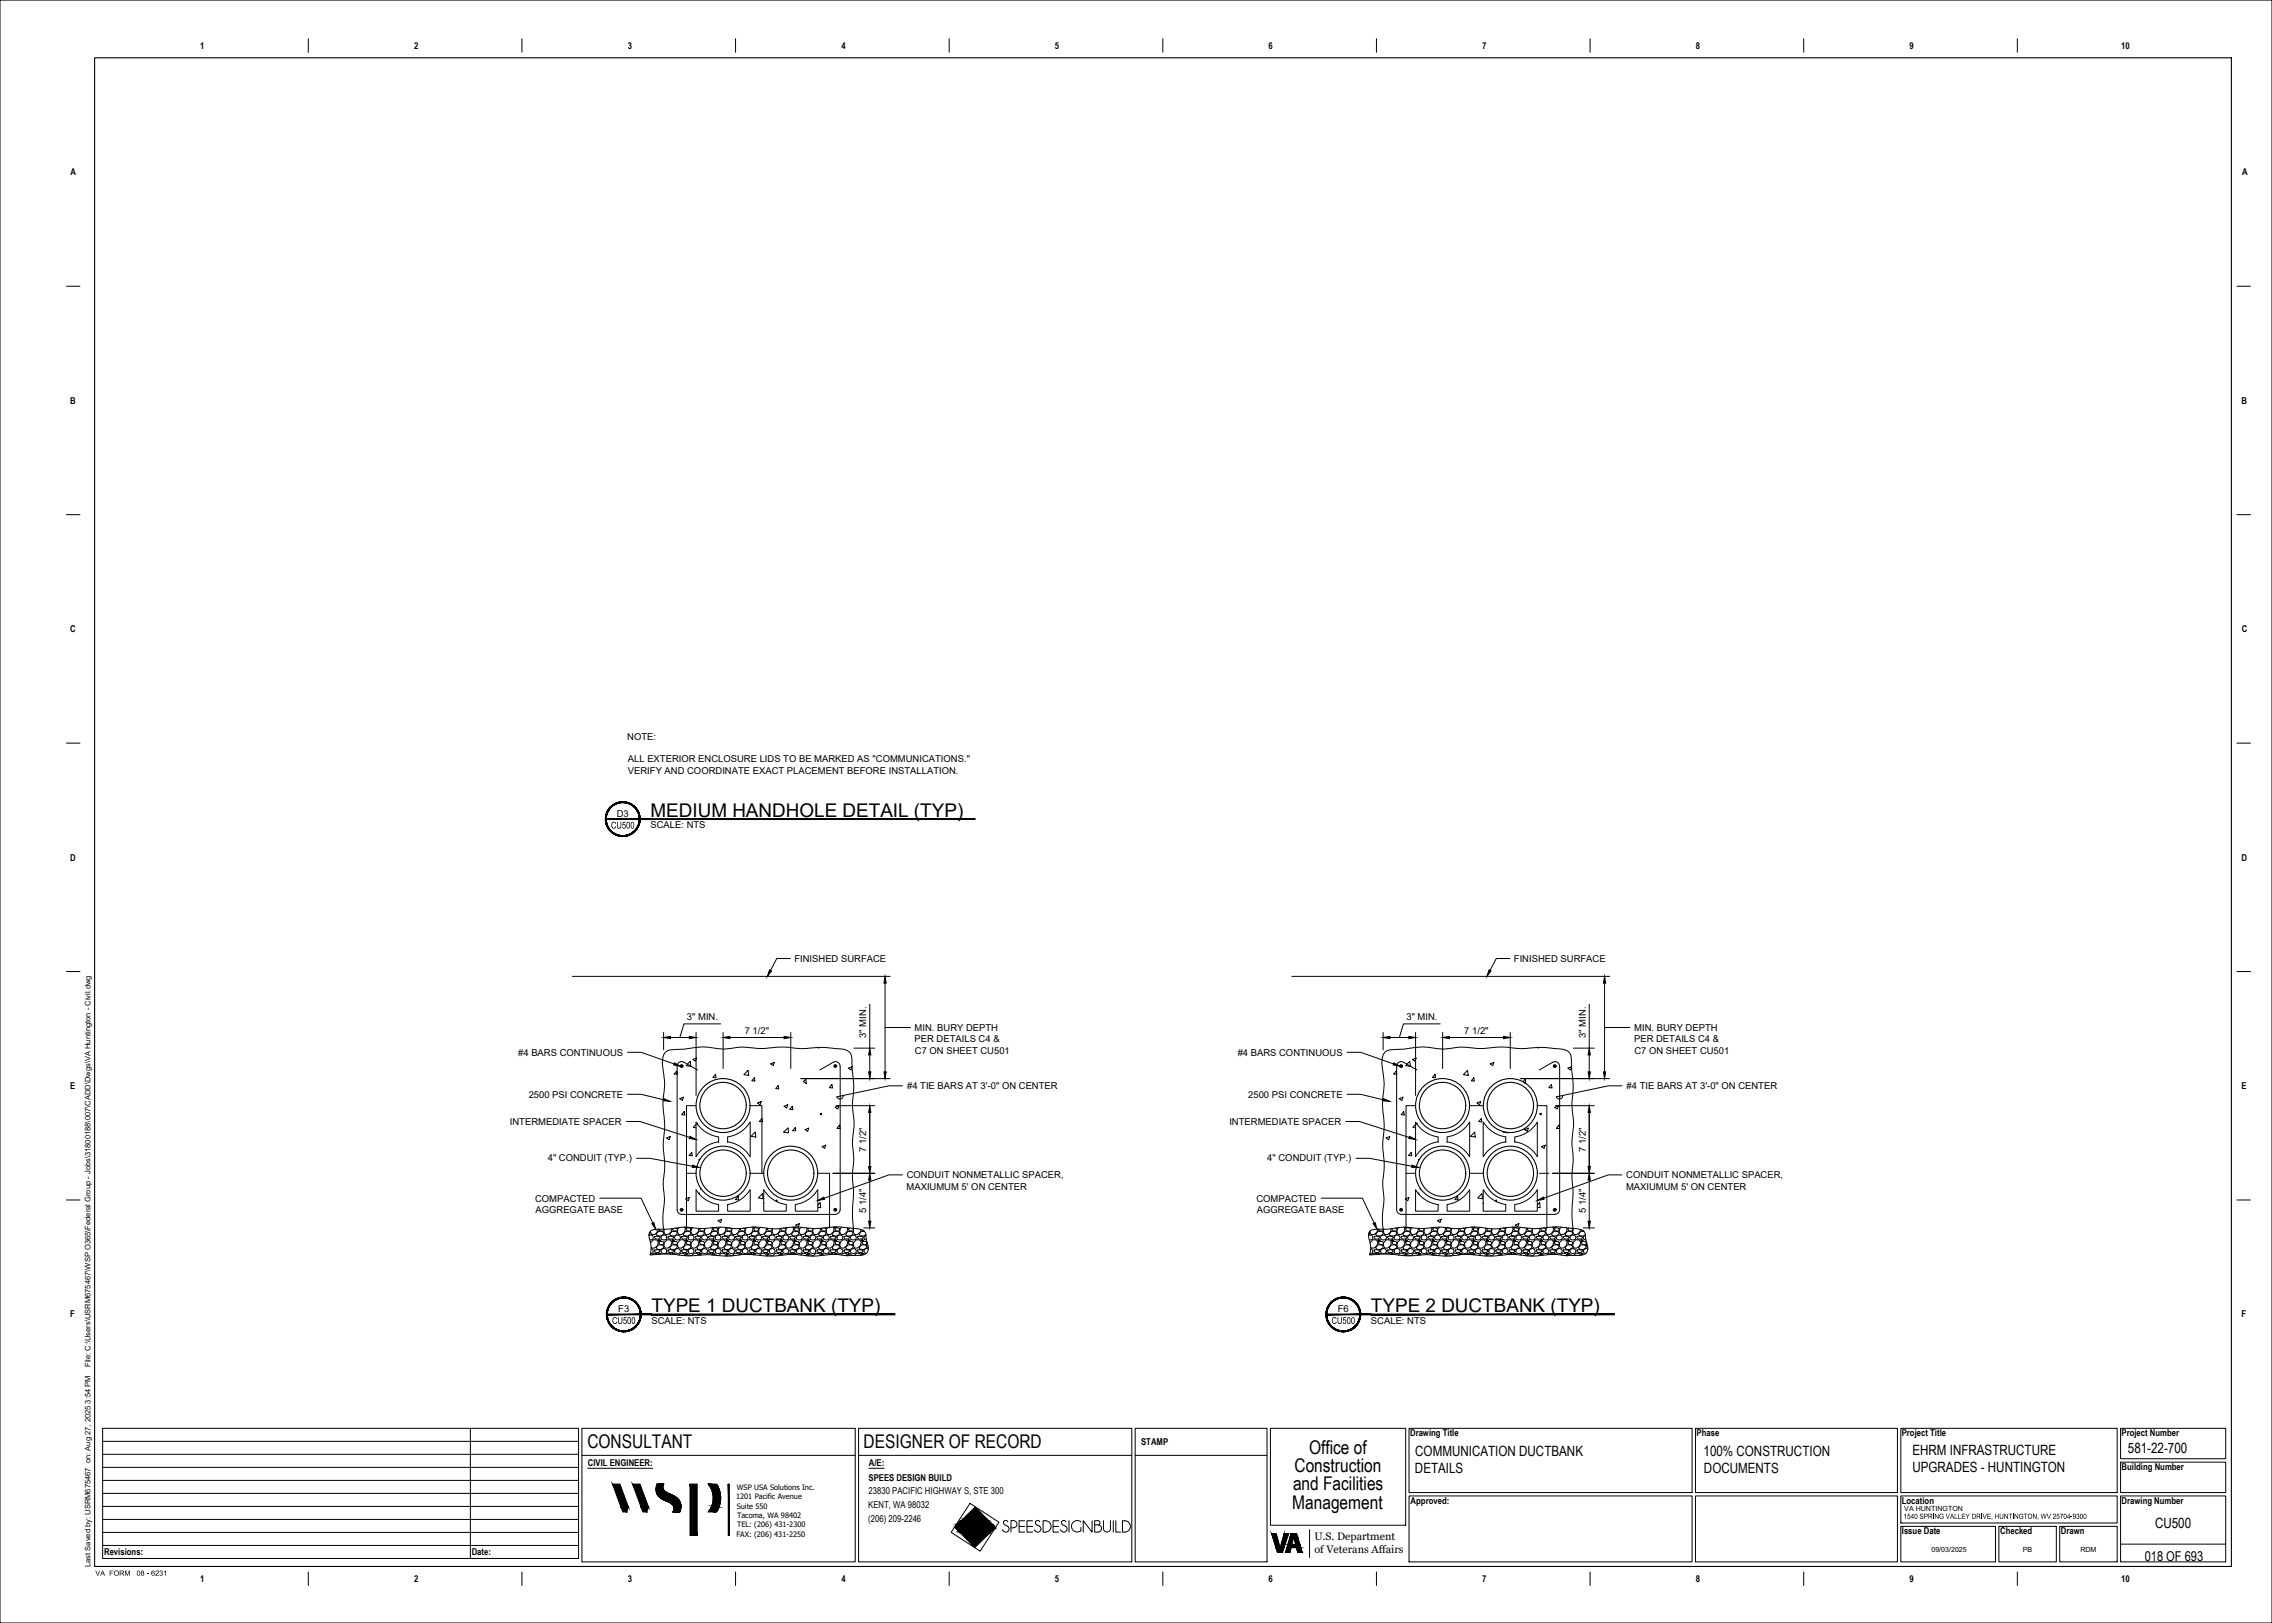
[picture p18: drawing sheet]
<svg xmlns="http://www.w3.org/2000/svg" width="1067mm" height="762mm" viewBox="0 0 1067 762" stroke-linecap="round" stroke-linejoin="round" font-family="sans-serif">
<defs><g id="words">
<g font-size="8.9">
<text x="305" y="383">MEDIUM HANDHOLE DETAIL (TYP)</text>
<text x="306" y="616">TYPE 1 DUCTBANK (TYP)</text>
<text x="644" y="616">TYPE 2 DUCTBANK (TYP)</text>
<text x="276" y="680">CONSULTANT</text>
<text x="406" y="680">DESIGNER OF RECORD</text>
<text x="615" y="682">Office of</text>
<text x="608" y="691">Construction</text>
<text x="607" y="700">and Facilities</text>
<text x="607" y="709">Management</text>
</g>
<g font-size="6.7">
<text x="665" y="683">COMMUNICATION DUCTBANK</text>
<text x="800" y="683">100% CONSTRUCTION</text>
<text x="898" y="683">EHRM INFRASTRUCTURE</text>
<text x="999" y="682">581-22-700</text>
<text x="664" y="691">DETAILS</text>
<text x="800" y="691">DOCUMENTS</text>
<text x="898" y="691">UPGRADES - HUNTINGTON</text>
<text x="1012" y="718">CU500</text>
</g>
<text font-size="6.3" x="1007" y="733">018 OF 693</text>
<g font-size="5.1">
<text x="617" y="723">U.S. Department</text>
<text x="617" y="729">of Veterans Affairs</text>
</g>
<g font-size="5">
<text x="287" y="389">CU500</text>
<text x="287" y="622">CU500</text>
<text x="625" y="622">CU500</text>
</g>
<g font-size="4.4">
<text x="94" y="23">1</text>
<text x="194" y="23">2</text>
<text x="295" y="23">3</text>
<text x="395" y="23">4</text>
<text x="495" y="23">5</text>
<text x="596" y="23">6</text>
<text x="696" y="23">7</text>
<text x="796" y="23">8</text>
<text x="897" y="23">9</text>
<text x="996" y="23">10</text>
<text x="33" y="82">A</text>
<text x="1053" y="82">A</text>
<text x="33" y="190">B</text>
<text x="1052" y="190">B</text>
<text x="33" y="297">C</text>
<text x="1053" y="297">C</text>
<text x="294" y="347">NOTE:</text>
<text x="295" y="358">ALL EXTERIOR ENCLOSURE LIDS TO BE MARKED AS &quot;COMMUNICATIONS.&quot;</text>
<text x="295" y="363">VERIFY AND COORDINATE EXACT PLACEMENT BEFORE INSTALLATION.</text>
<text x="290" y="383">D3</text>
<text x="305" y="389">SCALE: NTS</text>
<text x="33" y="404">D</text>
<text x="1052" y="404">D</text>
<text x="373" y="452">FINISHED SURFACE</text>
<text x="711" y="452">FINISHED SURFACE</text>
<text x="323" y="479">3&quot; MIN.</text>
<text x="660" y="479">3&quot; MIN.</text>
<text x="350" y="485">7 1/2&quot;</text>
<text x="429" y="484">MIN. BURY DEPTH</text>
<text x="688" y="485">7 1/2&quot;</text>
<text x="767" y="484">MIN. BURY DEPTH</text>
<text x="407" y="487" transform="rotate(-90 407 487)">3&quot; MIN.</text>
<text x="429" y="489">PER DETAILS C4 &amp;</text>
<text x="745" y="487" transform="rotate(-90 745 487)">3&quot; MIN.</text>
<text x="767" y="489">PER DETAILS C4 &amp;</text>
<text x="243" y="496">#4 BARS CONTINUOUS</text>
<text x="430" y="495">C7 ON SHEET CU501</text>
<text x="581" y="496">#4 BARS CONTINUOUS</text>
<text x="767" y="495">C7 ON SHEET CU501</text>
<text x="33" y="511">E</text>
<text x="248" y="515">2500 PSI CONCRETE</text>
<text x="426" y="511">#4 TIE BARS AT 3'-0&quot; ON CENTER</text>
<text x="586" y="515">2500 PSI CONCRETE</text>
<text x="764" y="511">#4 TIE BARS AT 3'-0&quot; ON CENTER</text>
<text x="1052" y="511">E</text>
<text x="239" y="528">INTERMEDIATE SPACER</text>
<text x="577" y="528">INTERMEDIATE SPACER</text>
<text x="257" y="545">4&quot; CONDUIT (TYP.)</text>
<text x="407" y="541" transform="rotate(-90 407 541)">7 1/2&quot;</text>
<text x="595" y="545">4&quot; CONDUIT (TYP.)</text>
<text x="745" y="541" transform="rotate(-90 745 541)">7 1/2&quot;</text>
<text x="426" y="553">CONDUIT NONMETALLIC SPACER,</text>
<text x="764" y="553">CONDUIT NONMETALLIC SPACER,</text>
<text x="426" y="559">MAXIUMUM 5' ON CENTER</text>
<text x="764" y="559">MAXIUMUM 5' ON CENTER</text>
<text x="251" y="564">COMPACTED</text>
<text x="251" y="570">AGGREGATE BASE</text>
<text x="407" y="569" transform="rotate(-90 407 569)">5 1/4&quot;</text>
<text x="590" y="564">COMPACTED</text>
<text x="590" y="570">AGGREGATE BASE</text>
<text x="745" y="569" transform="rotate(-90 745 569)">5 1/4&quot;</text>
<text x="290" y="616">F3</text>
<text x="628" y="616">F6</text>
<text x="33" y="619">F</text>
<text x="306" y="622">SCALE: NTS</text>
<text x="644" y="622">SCALE: NTS</text>
<text x="1052" y="619">F</text>
<text x="662" y="674">Drawing Title</text>
<text x="797" y="674">Phase</text>
<text x="893" y="674">Project Title</text>
<text x="996" y="674">Project Number</text>
<text x="536" y="678">STAMP</text>
<text x="276" y="688">CIVIL ENGINEER:</text>
<text x="408" y="688">A/E:</text>
<text x="408" y="695">SPEES DESIGN BUILD</text>
<text x="996" y="690">Building Number</text>
<text x="408" y="701">23830 PACIFIC HIGHWAY S, STE 300</text>
<text x="408" y="708">KENT, WA 98032</text>
<text x="662" y="706">Approved:</text>
<text x="893" y="706">Location</text>
<text x="996" y="706">Drawing Number</text>
<text x="408" y="715">(206) 209-2246</text>
<text x="893" y="720">Issue Date</text>
<text x="939" y="720">Checked</text>
<text x="968" y="720">Drawn</text>
<text x="49" y="730">Revisions:</text>
<text x="221" y="730">Date:</text>
<text x="94" y="743">1</text>
<text x="194" y="743">2</text>
<text x="295" y="743">3</text>
<text x="395" y="743">4</text>
<text x="495" y="743">5</text>
<text x="596" y="743">6</text>
<text x="696" y="743">7</text>
<text x="796" y="743">8</text>
<text x="897" y="743">9</text>
<text x="996" y="743">10</text>
</g>
<g font-size="3.8">
<text x="45" y="740">VA FORM</text>
<text x="67" y="740">08 - 6231</text>
</g>
<text font-size="3.7" x="894" y="713">1540 SPRING VALLEY DRIVE, HUNTINGTON, WV 25704-9300</text>
<g font-size="3.5">
<text x="42" y="642" transform="rotate(-90 42 642)">File: C:\Users\USRM675467\WSP O365\Federal Group - Jobs\31800188\007\CADD\Dwgs\VA Huntington - Civil.dwg</text>
<text x="346" y="699">WSP USA Solutions Inc.</text>
<text x="346" y="704">1201 Pacific Avenue</text>
<text x="346" y="708">Suite 550</text>
<text x="346" y="713">Tacoma, WA 98402</text>
<text x="346" y="717">TEL: (206) 431-2300</text>
<text x="346" y="722">FAX: (206) 431-2250</text>
<text x="42" y="736" transform="rotate(-90 42 736)">Last Saved by: USRM675467 on: Aug 27, 2025 3:54 PM</text>
</g>
<g font-size="3.3">
<text x="894" y="709">VA HUNTINGTON</text>
<text x="907" y="729">09/03/2025</text>
<text x="950" y="729">PB</text>
<text x="977" y="729">RDM</text>
</g>
</g></defs>
<g fill="none" stroke="#000" stroke-width=".47">
<path d="M0 0h1067v762h-1067zM145 18v7M245 18v7M345 18v7M446 18v7M546 18v7M646 18v7M747 18v7M847 18v7M947 18v7M31 134h7M1050 134h7"/>
<path d="M31 242h7M1050 242h7M31 349h7M1050 349h7M31 456h7M269 458h149M371 450h-6l-3 6M607 458h149M709 450h-6l-3 6M1050 456h7M408 471v21M416 462v41"/>
<path d="M746 471v21M753 462v41M295 494h6l15 6M312 485v8M315 487h9M321 499a2.1 2.1 0 0 0-3 2v67l1 1 1 1M321 499l7 3M323 500l1-2v3l-2-1zM325 497h2v1zM327 485v29M338 481h-17l-2 6M340 485v17"/>
<path d="M343 487h25M362 499h2l-1 1zM371 485v17M384 492h1M391 499l-6 3M391 499a2.1 2.1 0 0 1 3 2M401 492h10M408 495v8M416 482h12M633 494h6l15 6M649 485v8M653 487h9"/>
<path d="M661 500l1-2v3l-2-1zM663 497h2l-1 1zM665 485v29M676 481h-17l-2 6M677 485v17M681 487h25M700 499h1v1zM709 485v17M722 492h.1M739 492h10M746 495v8M753 482h12"/>
<path d="M295 514h6l11 2M318 503v1h-1zM319 516l2-1-1 2zM327 519h-5v58M336 504v2h-1zM351 503l1 2h-3zM352 519h6v32M354 506v2l-1-1zM356 518l1-1v2zM365 510l1 1h-2zM368 519h2l-1 1zM372 519v2h-1z"/>
<path d="M376 506h42M377 508l1-1 1 2zM391 509v2h-2zM392 520l2-1-1 2zM393 519h18M395 501v67M396 514a1.6 1.6 0 0 1-1 2 1.6 1.6 0 0 1-2-1M398 502l2-1v1zM424 510h-7l-24 5M633 514h6l10 2M656 503v1h-2zM657 516l2-1-1 2z"/>
<path d="M665 519h-5v58M665 502l-6-3a2.1 2.1 0 0 0-3 2v67v1l2 1M674 504v2h-1zM689 503v2h-2zM690 519h7M692 506v2l-1-1zM693 518l2-1v2zM714 506h42M715 508l1-1v2zM722 519h4v57M728 509l1 2h-2zM730 520l2-1-1 2z"/>
<path d="M730 519h19M732 501a2.1 2.1 0 0 0-3-2l-6 3M732 501v67M736 502l2-1-1 1zM762 510h-7l-24 5a1.6 1.6 0 0 0 2 1 1.6 1.6 0 0 0 1-2M294 527h6l24 7M313 534h2l-1 1zM321 522l1 2-2-1zM327 527a15 15 0 0 0 10 7v2M327 527v16a15 15 0 0 1 10-7M327 528l-1 1 1 1M327 527l1 1"/>
<path d="M352 527a15 15 0 0 1-10 7v2M352 527v16a15 15 0 0 0-10-7M355 531v3h-2zM358 525v2h-2zM368 532l2-2v2zM373 529l1 2h-2zM378 530h2l-1 1zM385 523h1zM386 538h2l-1 1zM394 528l1 2h-2zM408 522v26M632 527h6l24 7"/>
<path d="M651 534h2l-1 1zM659 522v2l-1-1zM665 527a15 15 0 0 0 10 7v2M665 527v16a15 15 0 0 1 10-7M665 528l-2 1 2 1M665 527v1M690 527a15 15 0 0 1-11 7v2M690 527v16a15 15 0 0 0-11-7M692 531l1 3h-3zM696 525v2h-2zM696 527v16a15 15 0 0 1 11-7M696 527a15 15 0 0 0 11 7v2"/>
<path d="M706 531l2 1M716 530h2l-1 1zM722 527v16a15 15 0 0 0-11-7M722 527a15 15 0 0 1-11 7v2M723 523h1zM724 538h2l-1 1zM732 528v2h-1zM746 522v26M299 544h6l20 4M322 551h5M325 541v2l-1-1zM327 559a15 15 0 0 0 10 7v3h-10z"/>
<path d="M329 544l-1 1M329 558h.1M352 551h7M359 559a15 15 0 0 0 10 7v3h-10zM384 551h6v26M391 551h20M408 554v19M424 552h-7l-30 11M637 544h6l20 4M660 551h5M663 541v2l-2-1zM665 559a15 15 0 0 0 10 7v3h-10z"/>
<path d="M667 544l-1 1M667 558h.1M690 551h6M696 559h1a15 15 0 0 0 10 7v3h-11zM723 551h4M729 551h20M746 554v19M762 552h-7l-30 11M31 563h7M282 563h19l6 11M305 579v1M305 578l2-1h5a59 59 0 0 1 19 0 55 55 0 0 1 16 0 53 53 0 0 1 18 0 63 63 0 0 1 19 0 54 54 0 0 1 21 1l1 1 1 1a12 12 0 0 1 0 8 36 36 0 0 1-15 1 71 71 0 0 1-21 0 76 76 0 0 1-22 0 64 64 0 0 1-18 0l-8 1-9-1h-9a15 15 0 0 0 0-9z"/>
<path d="M308 579l1-1 3 1-1 1h-1h-1l-1-1M309 577v2l-2 1h-1l-1-2M315 577v2l-1 1h-2v-3l-1 1h-1l-1-1M316 578h1l1 1v1h-1h-2l-1-1zM317 577h1v1h-2v-1M320 570h72M321 576l1 1-1 2-1 1h-1l-1-2v-1l1-1M322 563l2-1-1 2zM322 576v1l1-1M322 578h2v1v1h-1h-2v-1zM323 576l1 1v1h-1l-1-1zM325 576v1v3h1l2-1v-2"/>
<path d="M328 560v1M328 578h2l1 1-1 1h-1h-1l-1-1zM329 577v1h1v-1M334 576v3l-1 1h-2v-2v-1M335 578h1l1 1v1h-1h-2v-1zM335 576h.1M335 576l2 1v1h-2v-1zM337 573l2-1-1 2zM338 576l-1 1 1 3h1l1-1 1-2-1-1M341 578h2v1v1h-1h-2v-1zM341 576h.1M342 566l1-1a15 15 0 0 0 9-6v10h-10z"/>
<path d="M342 576l2 1-1 1h-1l-1-1zM344 577v1v2h1l2-1v-2M347 562v1h-2zM347 578h2l1 1v1h-2h-1l-1-1zM349 577h1v1h-2v-1M353 576l1 1-1 2-1 1h-2v-2v-1l1-1M354 576v1l1-1M354 578h1l1 1v1h-1h-2v-1zM354 576l2 1v1h-2v-1zM357 576l-1 1 1 3h1l1-1 1-2M358 560v3l-2-1zM359 565h.1"/>
<path d="M360 578h2l1 1-1 1h-1h-2v-1zM361 577v1h1v-1M364 564l1-1v1M366 577v2l-2 1h-1v-3M366 578h2l1 1v1h-2h-1l-1-1zM368 577h1v1h-2v-1M372 576l1 1-1 2-1 1h-2v-2v-1l1-1M373 576v1l1-1M373 578h1l1 1v1h-1h-2v-1zM373 566l1-1a15 15 0 0 0 10-6v10h-11zM374 576l1 1v1h-2v-1zM374 575l1-1v2z"/>
<path d="M376 576l-1 1 1 3h1l2-1v-2M379 578h2l1 1-1 1h-1h-2v-1zM380 577h-1l1 1h1v-1M384 566l1-1v2h-1M385 577v2l-2 1h-1v-2v-1M385 578h2l1 1v1h-2h-1l-1-1zM387 577h1v1h-2v-1M391 576l1 1-1 2-1 1h-2v-2v-1l1-1M392 576v1l1-1M392 578h1l1 1v1h-1h-2v-1zM393 576l1 1v1h-2v-1zM394 568v1l-2 1"/>
<path d="M395 576l-1 1 1 3h1l2-1v-3M398 578h2l1 1-1 1h-1h-2v-1zM399 577h-1l1 1h1l1-1h-1M401 577l-1-26 1-6a66 66 0 0 1 0-19 56 56 0 0 1 0-17l-1-9a7 7 0 0 0-2-7 63 63 0 0 0-23-1 68 68 0 0 0-19 0h-8a43 43 0 0 1-18 0l-11 1a7 7 0 0 0-7 2l-1 3a71 71 0 0 1 0 22 65 65 0 0 1 0 19 60 60 0 0 1 0 18l1 6-1 8 1 6M401 577v1v2h2l1-1v-2M405 577l1 1M406 577h5M406 578h-2l-1 1 1 1h1h2M407 580l-1 1v1h1M620 563h20l5 11M643 579v1M643 578l2-1h4a59 59 0 0 1 19 0 55 55 0 0 1 17 0 53 53 0 0 1 18 0 63 63 0 0 1 19 0 54 54 0 0 1 21 1l1 1v1a12 12 0 0 1 1 8 36 36 0 0 1-16 1 71 71 0 0 1-20 0 76 76 0 0 1-22 0 63 63 0 0 1-18 0l-8 1-10-1h-8a15 15 0 0 0 0-9z"/>
<path d="M646 579l1-1 3 1-1 1h-1h-2v-1M647 577l-1 2-1 1h-1l-1-2M653 577v2l-2 1h-1v-3l-1 1h-1l-1-1M653 578h2l1 1v1h-2h-1l-1-1zM655 577h1v1h-2v-1M658 570h72M659 576l1 1-1 2-1 1h-2v-2v-1l1-1M660 563l2-1-1 2zM660 576v1l1-1M660 578h1l1 1v1h-1h-2v-1zM661 576l1 1v1h-2v-1zM663 576l-1 1 1 3h1l2-1v-2"/>
<path d="M666 560v1M666 578h2l1 1-1 1h-1h-2v-1zM667 577v1h1v-1M672 576v3l-1 1h-2v-2v-1M672 578h2l1 1v1h-2h-1l-1-1zM673 576h.1M673 576l2 1v1h-2v-1zM675 573l2-1-1 2zM676 576l-1 1 1 3h1l1-1 1-2-1-1M679 578h2v1v1h-1h-2v-1zM679 576h.1M679 566l2-1a15 15 0 0 0 9-6v10h-11z"/>
<path d="M680 576l1 1v1h-2v-1zM682 577l-1 1 1 2h1l2-1v-2M684 562l1 1h-2zM685 578h2l1 1-1 1h-1h-2v-1zM687 577h1l-1 1h-1v-1M691 576v1v2l-1 1h-2v-2v-1v-1M692 576v1v-1M692 578h1l1 1v1h-2h-1l-1-1zM692 576l2 1v1h-2v-1zM695 576l-1 1 1 3h1l1-1 1-2M696 560v3l-2-1zM696 565h.1"/>
<path d="M698 578h2v1v1h-1h-2v-1zM698 577l1 1h1v-1M702 564l1-1v1M704 577v2l-2 1h-1v-3M704 578h2l1 1-1 1h-1h-1l-1-1zM706 577h1l-1 1h-1v-1M710 576v1v2l-1 1h-2v-2v-1l1-1M710 576l1 1v-1M711 578h1l1 1v1h-2h-1l-1-1zM711 566a15 15 0 0 0 11-7v10h-11zM711 576l2 1v1h-2v-1zM711 575l2-1v2z"/>
<path d="M714 576l-1 1 1 3h1l1-1 1-2M717 578h2v1v1h-1h-2v-1zM718 577h-1l1 1h1v-1M722 566l1-1v2h-1M723 577v2l-2 1h-1l-1-2 1-1M723 578h2l1 1-1 1h-1h-1l-1-1zM725 577h1l-1 1h-1l-1-1h1M729 576l1 1-1 2-1 1h-2v-2v-1l1-1M730 576v1l1-1M730 578h1l1 1v1h-1h-2v-1zM730 576l2 1v1h-2v-1zM732 568v1l-2 1"/>
<path d="M733 576l-1 1 1 3h1l1-1 1-3M736 578h2v1v1h-1h-2v-1zM737 577h-1l1 1h1l1-1h-1M739 577l-1-26 1-6a66 66 0 0 1 0-19 56 56 0 0 1 0-17l-1-9a7 7 0 0 0-2-7 63 63 0 0 0-23-1 68 68 0 0 0-19 0h-8a43 43 0 0 1-18 0l-11 1a7 7 0 0 0-8 2v3a71 71 0 0 1 0 22 65 65 0 0 1 0 19 60 60 0 0 1 0 18l1 6-1 8v6M739 577v1v2h1l2-1v-2M743 577v1M743 577h6M744 578h-2l-1 1 1 1h1h1M744 580v1M1050 563h7M305 580h1l1 1v1h-2M305 583l2-1h1l1 1v2l-2 1-1-1"/>
<path d="M306 586l1 1v1l-2 1M307 587h3l-1 1h-1zM307 580l3 1-1 1h-1zM308 586l1-2 3 1-1 1-1 1h-1l-1-1M309 589l-2-1-1 1M309 582h1l-1 1zM309 583h1h1l1 1h-1h-1zM310 589v-1l-1 1M311 580h2v2h-2zM311 587h2v1h-2zM312 583l1-1h2v1v2l-1 1h-2zM313 589v-1l2 1"/>
<path d="M314 587h2v1h-2zM314 580l2 1v1h-2zM315 582h2l-1 1zM316 589v-1l1 1h-1M316 584h1l1 1v1l-1 1h-2l-1-1zM316 583h2v1h-2v-1zM317 581v1h1h1l1-1-2-1h-1v1M317 587v1l1 1 1-1 1-1-2-1-1 1M318 583l2-1h1l1 1-1 2-1 1h-1zM319 589l1-1 1 1h1M320 587h3l-1 1h-1zM320 580l3 1-1 1h-1z"/>
<path d="M322 589h1h-1zM322 582h1l-1 1zM322 584h2v1v1l-1 1h-2v-1zM322 590l1-1 1 1M323 583h1v1h-1l-1-1zM323 581v1h1h2v-1l-2-1h-1v1M323 587v1l1 1 2-1v-1l-2-1-1 1M325 583l1-1h2v1v2l-2 1h-1zM326 587h3l-1 1h-1zM326 580l3 1-1 1h-1zM328 589l-2-1-1 2M328 589h1h-1z"/>
<path d="M328 582h1l-1 1zM328 584h2l1 1-1 1-1 1h-1l-1-1zM329 589h.1M329 583h2l-1 1h-1l-1-1zM330 580h2v2h-2zM330 587h2v1h-2zM331 583l1-1h2l1 1-1 2-1 1h-2zM332 589v-1l2 1M333 587h2v1h-2zM333 580l2 1v1h-2zM335 589h1h-1zM335 582h1l-1 1z"/>
<path d="M335 584h1l1 1v1l-1 1h-2v-1zM335 589h2M335 583h2v1h-2v-1zM336 580h2v2h-2zM336 587h2v1h-2zM337 583l2-1h1l1 1-1 2-1 1h-1zM338 589l1-1 1 1 1 1M339 587h3l-1 1h-1zM339 580l3 1-1 1h-1zM341 589h1h-1zM341 582h1l-1 1zM341 584h2v1v1l-1 1h-2v-1z"/>
<path d="M342 583h2l-1 1h-1l-1-1zM342 581v1h2h1v-1l-1-1h-2v1M342 587v1l2 1 1-1v-1l-1-1-2 1M343 590l-1-1-1 1M344 583l1-1h2v1v2l-2 1h-1zM346 587h2l-1 1h-1zM346 580l2 1-1 1h-1zM347 589l-2-1-1 2M347 582h1l-1 1zM347 584h2l1 1v1l-2 1h-1l-1-1zM348 589h-1M348 583h2v1h-2l-1-1z"/>
<path d="M348 581l1 1h1h1v-1l-1-1h-1v1M348 587l1 1 1 1 1-1v-1l-1-1-1 1M350 583l1-1h2l1 1-1 2-1 1h-2zM351 589v-1l2 1M352 587h2v1h-2zM352 580l2 1v1h-2zM354 582h1l-1 1zM354 584h1l1 1v1l-1 1h-2v-1zM354 589h1h-1M354 583h2v1h-2v-1zM355 580h2v2h-2zM355 587h2v1h-2z"/>
<path d="M356 583l2-1h1l1 1-1 2-1 1h-1zM357 589l1-1 1 1 1 1M358 587h3l-1 1h-1zM358 580l3 1-1 1h-1zM360 589h1h-1zM360 582h1l-1 1zM360 584h2l1 1-1 1-1 1h-2v-1zM360 590l1-1 1 1M361 583h2l-1 1h-1l-1-1zM362 580h2v2h-3zM362 587h2v1h-3zM363 583l1-1h2v1v2l-2 1h-1z"/>
<path d="M365 587h2v1h-2zM365 580l2 1v1h-2zM366 589l-2-1-1 2M366 589h1zM366 582h1v1zM366 584h2l1 1v1l-2 1h-1l-1-1zM367 583h2v1h-2v-1zM367 581l1 1h1h1v-1l-1-1h-1v1M367 587l1 1 1 1 1-1v-1l-1-1-1 1M368 589h-1M369 583l1-1h2l1 1-1 2-1 1h-2zM371 587h3l-1 1h-2z"/>
<path d="M371 580l3 1-1 1h-2zM372 589l-2-1v1M373 582h1l-1 1zM373 589v-1l1 1h-1M373 584h1l1 1v1l-1 1h-2v-1zM374 583h1v1h-2v-1zM374 581v1h1h1l1-1-2-1h-1v1M374 587v1l1 1 1-1 1-1-2-1-1 1M375 583l2-1h1l1 1v2l-2 1h-1zM376 589l1-1 1 1 1 1M377 587h3l-1 1h-1zM377 580l3 1-1 1h-1z"/>
<path d="M379 589h1h-1zM379 582h1l-1 1zM379 584h2l1 1-1 1-1 1h-2v-1zM379 590l1-1 2 1M380 583h2l-1 1h-1l-1-1zM381 580h2v2h-2zM381 587h2v1h-2zM382 583l1-1h2v1v2l-2 1h-1zM384 587h2v1h-2zM384 580l2 1v1h-2zM385 589l-2-1-1 2M385 589h2h-1z"/>
<path d="M385 582h2l-1 1zM385 584h2l1 1v1l-2 1h-1l-1-1zM386 583h2v1h-2v-1zM387 589h-1M387 580h2v2h-2zM387 587h2v1h-2zM388 583l2-1h1l1 1-1 2-1 1h-2zM390 587h3l-1 1h-1zM390 580l3 1-1 1h-1zM391 589l-1-1-1 1M392 582h1l-1 1zM392 589v-1l1 1h-1"/>
<path d="M392 584h1l1 1v1l-1 1h-2v-1zM393 583h1v1h-2v-1zM393 581v1h1h1l1-1-2-1h-1v1M393 587v1l1 1 1-1 1-1-2-1-1 1M394 583l2-1h1l1 1v2l-2 1h-1zM395 589l1-1 1 1 1 1M396 587h3l-1 1h-1zM396 580l3 1-1 1h-1zM398 589h1h-1zM398 582h1l-1 1zM398 584h2l1 1-1 1-1 1h-2v-1zM399 583h2l-1 1h-1l-1-1z"/>
<path d="M399 581l1 1h1h1v-1l-1-1h-1l-1 1M399 587l1 1 1 1 1-1v-1l-1-1-1 1h-1M400 589l-1 1M401 583l1-1h2v1v2l-1 1h-2zM403 587h2v1h-2zM403 580l2 1v1h-2zM404 589l-2-1-1 1M404 589h2h-1zM404 582h2l-1 1zM404 584h2l1 1v1l-2 1h-1l-1-1zM405 583h2v1h-2v-1zM405 589h.1"/>
<path d="M407 583v2l1 1M408 586l-2 1v1h1M643 580h1l1 1-1 1h-1M643 583l2-1h1l1 1-1 2-1 1-1-1M644 586l1 1-1 1-1 1M645 587h3l-1 1h-1zM645 580l3 1-1 1h-1zM646 586l1-2 3 1-1 1-1 1h-2v-1M647 589l-2-1-1 1M647 582h1l-1 1zM647 583h1h1l1 1h-1h-1zM648 589l-1-1v1"/>
<path d="M649 580h2v2h-2zM649 587h2v1h-2zM650 583l1-1h2v1v2l-2 1h-1zM651 589v-1l2 1M652 587h2v1h-2zM652 580l2 1v1h-2zM653 582h2l-1 1zM653 589l1-1 1 1h-1M653 584h2l1 1v1l-2 1h-1l-1-1zM654 583h2v1h-2v-1zM655 580h2v2h-2zM655 587h2v1h-2z"/>
<path d="M656 583l1-1h2l1 1-1 2-1 1h-2zM657 589v-1l2 1h1M658 587h3l-1 1h-2zM658 580l3 1-1 1h-2zM660 589h1h-1zM660 582h1l-1 1zM660 584h1l1 1v1l-1 1h-2v-1zM660 590l1-1 1 1M661 583h1v1h-2v-1zM661 581v1h1h1l1-1-2-1h-1v1M661 587v1l1 1 1-1 1-1-2-1-1 1M662 583l2-1h1l1 1v2l-2 1h-1z"/>
<path d="M664 587h3l-1 1h-1zM664 580l3 1-1 1h-1zM666 589h-1l-1-1-1 2M666 589h1h-1zM666 582h1l-1 1zM666 584h2l1 1-1 1-1 1h-2v-1zM667 589h.1M667 583h2l-1 1h-1l-1-1zM667 581l1 1h1h1v-1l-1-1h-1l-1 1M667 587l1 1 1 1 1-1v-1l-1-1-1 1h-1M669 583l1-1h2v1v2l-1 1h-2zM669 589l1-1 2 1"/>
<path d="M671 587h2v1h-2zM671 580l2 1v1h-2zM672 589h2h-1zM672 582h2l-1 1zM672 584h2l1 1v1l-2 1h-1l-1-1zM673 589h2M673 583h2v1h-2v-1zM674 580h2v2h-2zM674 587h2v1h-2zM675 583l2-1h1l1 1-1 2-1 1h-1zM675 589l2-1 1 1 1 1M677 587h3l-1 1h-1z"/>
<path d="M677 580l3 1-1 1h-1zM679 589h1h-1zM679 582h1l-1 1zM679 584h2v1v1l-1 1h-2v-1zM680 583h1v1h-2v-1zM680 580h2v2h-2zM680 587h2v1h-2zM681 590l-1-1-1 1M681 583l2-1h1l1 1v2l-2 1h-1zM683 587h3l-1 1h-1zM683 580l3 1-1 1h-1zM685 589l-2-1-1 2"/>
<path d="M685 582h1l-1 1zM685 584h2l1 1-1 1-1 1h-2v-1zM686 589h-1M686 583h2l-1 1h-1l-1-1zM686 581l1 1h1h1v-1l-1-1h-1l-1 1M686 587l1 1 1 1 1-1v-1l-1-1-1 1h-1M688 583l1-1h2v1v2l-1 1h-2zM689 589v-1l2 1M690 587h2v1h-2zM690 580l2 1v1h-2zM691 582h2l-1 1zM692 584h1l1 1v1l-2 1h-1l-1-1z"/>
<path d="M692 589h-1h2h-1M692 583h2v1h-2v-1zM693 581v1h1h1v-1l-1-1h-1v1M693 587v1l1 1 1-1v-1l-1-1-1 1M694 583l2-1h1l1 1-1 2-1 1h-1zM694 589l2-1 1 1 1 1M696 587h3l-1 1h-1zM696 580l3 1-1 1h-1zM698 589h1h-1zM698 582h1l-1 1zM698 584h2v1v1l-1 1h-2v-1zM698 590l1-1 1 1"/>
<path d="M699 583h1v1h-1l-1-1zM699 580h2l1 2h-3zM699 587h2l1 1h-3zM700 583l2-1h1l1 1v2l-2 1h-1zM702 587h3l-1 1h-1zM702 580l3 1-1 1h-1zM704 589h-1l-1-1-1 2M704 589h1h-1zM704 582h1l-1 1zM704 584h2l1 1-1 1-1 1h-1l-1-1zM705 583h2l-1 1h-1l-1-1zM705 589h.1"/>
<path d="M706 580h2v2h-2zM706 587h2v1h-2zM707 583l1-1h2v1v2l-1 1h-2zM709 587h2v1h-2zM709 580l2 1v1h-2zM710 589l-2-1v1M710 582h2l-1 1zM711 589v-1l1 1h-1M711 584h1l1 1v1l-2 1h-1l-1-1zM711 583h2v1h-2v-1zM712 581v1h1h1l1-1-2-1h-1v1M712 587v1l1 1 1-1 1-1-2-1-1 1"/>
<path d="M713 583l2-1h1l1 1-1 2-1 1h-1zM714 589l1-1 1 1 1 1M715 587h3l-1 1h-1zM715 580l3 1-1 1h-1zM717 589h1h-1zM717 582h1l-1 1zM717 584h2v1v1l-1 1h-2v-1zM717 590l1-1 1 1M718 583h1v1h-1l-1-1zM718 581v1h1h2v-1l-2-1h-1v1M718 587v1l1 1 2-1v-1l-2-1-1 1M720 583l1-1h2v1v2l-2 1h-1z"/>
<path d="M721 587h3l-1 1h-1zM721 580l3 1-1 1h-1zM723 589l-2-1-1 2M723 589h1h-1zM723 582h1l-1 1zM723 584h2l1 1-1 1-1 1h-1l-1-1zM724 583h2l-1 1h-1l-1-1zM725 589h-1M725 580h2v2h-2zM725 587h2v1h-2zM726 583l1-1h2l1 1-1 2-1 1h-2zM728 587h2v1h-2z"/>
<path d="M728 580l2 1v1h-2zM729 589l-2-1v1M730 582h1l-1 1zM730 589v-1l1 1h-1M730 584h1l1 1v1l-1 1h-2v-1zM730 583h2v1h-2v-1zM731 580h2v2h-2zM731 587h2v1h-2zM732 583l2-1h1l1 1-1 2-1 1h-1zM733 589l1-1 1 1 1 1M734 587h3l-1 1h-1zM734 580l3 1-1 1h-1z"/>
<path d="M736 589h1h-1zM736 582h1l-1 1zM736 584h2v1v1l-1 1h-2v-1zM737 583h2l-1 1h-1l-1-1zM737 581v1h2h1v-1l-1-1h-2v1M737 587v1l2 1 1-1v-1l-1-1-2 1M738 589l-2 1M739 583l1-1h2v1v2l-2 1h-1zM741 587h2l-1 1h-1zM741 580l2 1-1 1h-1zM742 589l-2-1-1 1M742 589h1h-1z"/>
<path d="M742 582h1l-1 1zM742 584h2l1 1v1l-2 1h-1l-1-1zM743 583h2v1h-2l-1-1zM743 589h.1M743 581l1 1h1M743 587l1 1h1M745 583v2l1 1M746 586l-2 1M48 671h224v61h-224zM48 677h224M221 671v61M273 671h129v62h-129z"/>
<path d="M403 671h128v62h-128zM533 671h62v62h-62zM597 671h63v45h-63zM662 671h133v30h-133zM796 671h95v30h-95zM893 671h101v30h-101zM996 671h49v14h-49zM48 695h224M48 689h224M48 683h224M273 683h129M276 689h31"/>
<path d="M403 683h128M408 689h7M533 683h62M996 686h49v15h-49zM48 719h224M48 713h224M48 707h224M48 701h224M455 706l14 9-9 13-13-9zM471 718v1M473 717a1.5 1.5 0 0 1 0 2 1.5 1.5 0 0 1-2 0M473 714a1.1 1.1 0 0 0-2 0 1.1 1.1 0 0 0 1 2l1 1"/>
<path d="M475 717h1M476 717h1v-2a2 2 0 0 0-2-1v5M478 717h3M481 714h-3v5h3M482 717h3M485 714h-3v5h3M488 714a1.1 1.1 0 0 0-1 0 1.1 1.1 0 0 0 0 2l1 1a1.5 1.5 0 0 1 0 2 1.5 1.5 0 0 1-2-1M490 714a2.8 2.8 0 0 1 4 3 2.8 2.8 0 0 1-4 2zM494 717h3M497 714h-3v5h3M500 714a1.1 1.1 0 0 0-1 0 1.1 1.1 0 0 0 0 2l1 1a1.5 1.5 0 0 1 0 2 1.5 1.5 0 0 1-2-1M502 714v5"/>
<path d="M508 715a2.7 2.7 0 0 0-4 0 2.7 2.7 0 0 0 0 3 2.7 2.7 0 0 0 4 1v-2M513 714v5l-4-5v5M516 716v-1v-1h-2v5h1a1.7 1.7 0 0 0 2-1 1.7 1.7 0 0 0-1-2h-2M518 714v4a1.6 1.6 0 0 0 2 1 1.6 1.6 0 0 0 1-1v-4M523 714v5M524 714v5h2M527 714a2.8 2.8 0 0 1 4 3 2.8 2.8 0 0 1-4 2zM615 718v13M662 702h133v31h-133zM796 702h95v31h-95zM893 702h101v13h-101zM893 717h44v16h-44z"/>
<path d="M939 717h27v16h-27zM967 717h27v16h-27zM996 702h49v31h-49zM48 726h224M145 738v6M245 738v6M345 738v6M446 738v6M546 738v6M597 720h2l2 7 2-7h2l-3 9h-2zM606 720h3l2 9h-2v-2h-3v2h-2zM607 722l1 3h-1z"/>
<path d="M646 738v6M747 738v6M847 738v6M947 738v6M996 725h49"/>
</g>
<g fill="none" stroke="#000" stroke-width=".51">
<path d="M44 27h1004v708h-1004z"/>
<circle cx="320" cy="501" r=".6"/>
<circle cx="320" cy="501" r=".3"/>
<circle cx="340" cy="519" r="13"/>
<circle cx="340" cy="519" r="11"/>
<circle cx="392" cy="501" r=".6"/>
<circle cx="392" cy="501" r=".3"/>
<circle cx="658" cy="501" r=".6"/>
<circle cx="658" cy="501" r=".3"/>
<circle cx="677" cy="519" r="13"/>
<circle cx="677" cy="519" r="11"/>
<circle cx="709" cy="519" r="13"/>
<circle cx="709" cy="519" r="11"/>
<circle cx="730" cy="501" r=".6"/>
<circle cx="730" cy="501" r=".3"/>
<circle cx="340" cy="551" r="13"/>
<circle cx="340" cy="551" r="11"/>
<circle cx="371" cy="551" r="13"/>
<circle cx="371" cy="551" r="11"/>
<circle cx="677" cy="551" r="13"/>
<circle cx="677" cy="551" r="11"/>
<circle cx="709" cy="551" r="13"/>
<circle cx="709" cy="551" r="11"/>
<circle cx="320" cy="568" r=".6"/>
<circle cx="320" cy="568" r=".3"/>
<circle cx="392" cy="568" r=".6"/>
<circle cx="392" cy="568" r=".3"/>
<circle cx="658" cy="568" r=".6"/>
<circle cx="658" cy="568" r=".3"/>
<circle cx="730" cy="568" r=".6"/>
<circle cx="730" cy="568" r=".3"/>
</g>
<g fill="#000" stroke="#000" stroke-width=".47">
<path d="M361 455l1 1-2 2zM699 455l1 1-2 2zM416 458v4h-1zM753 458l1 4h-1zM312 487h3v1zM317 499l2 2-3-1zM324 487h3l-3 1zM340 487h3v1zM368 487h3l-3 1zM408 492l1 3h-1zM649 487h4v1zM654 499l3 2-3-1z"/>
<path d="M662 487h3l-3 1zM677 487h4v1zM706 487h3l-3 1zM746 492l1 3h-1zM312 516l3 1h-4zM408 503h1l-1 3zM415 503h1v3zM649 516l3 1h-3zM746 503h1l-1 3zM753 503h1l-1 3zM324 534l3 1h-3zM408 519l1 3h-1z"/>
<path d="M662 534l3 1h-3zM746 519l1 3h-1zM325 547l3 1h-3zM408 551l1 3h-1zM408 548h1l-1 3zM663 547l3 1h-3zM746 551l1 3h-1zM746 548h1l-1 3zM306 574h1l1 3zM384 564l3-2v1zM408 573h1l-1 4zM645 574h1l1 3z"/>
<path d="M722 564l3-2v1zM746 573h1l-1 4zM311 704h8zM312 704h7zM313 705h6zM316 707h4zM451 720h14l-7 7zM452 719h1zM452 713l6-6 6 6zM461 718h-1zM462 716h1zM462 717h2z"/>
<path d="M464 720h1zM466 718h1z"/>
<path d="M284 384h21zM284 385l21-1zM305 384h153zM305 385l153-1z"/>
<path d="M301 385h-1zM301 384l-1 1zM300 384v1zM300 383v1zM300 383v1zM300 382v1zM300 382v1zM300 381v1zM300 381v1zM299 381l1 1zM299 380v1zM299 380v1zM299 379v1zM298 380h1zM298 379v1zM298 379v1zM298 378v1zM298 378v1zM297 378v1zM297 378v1zM296 377l1 1zM296 377l1 1zM296 377v1zM296 377v1zM294 377h1zM294 377h1zM293 376l1 1zM293 376l1 1zM292 376l1 1zM292 376l1 1zM292 376v1zM292 376v1zM291 377h1zM291 377h1zM290 377h1zM290 377h1zM289 377h1zM289 377h1zM288 378h1zM288 378h1zM287 378h1zM287 378h1zM287 379h-1zM286 379h1zM286 379v1zM286 380l-1 1zM285 381l1-1zM285 381h1zM285 381v1zM285 382l-1 1zM285 382l-1 1zM284 383v1zM285 383l-1 1zM284 384v1zM285 384l-1 1zM285 385h-1zM284 385v1zM285 385l-1 1zM284 386l1 1zM285 386v1zM285 387v1zM285 387v1zM285 388l1 1zM286 388v1zM286 389v1zM286 389v1zM286 390h1zM286 389l1 1zM287 390v1zM287 390v1zM287 391h1zM287 391h1zM288 391l1 1zM288 391l1 1zM289 391v1zM289 391v1zM289 392h1zM289 392h1zM290 392l1 1zM290 392l1 1zM291 392l1 1zM291 392l1 1zM292 392v1zM292 392v1zM292 392l1 1zM292 392l1 1zM293 392l1 1zM293 392l1 1zM294 392h1zM294 392h1zM295 392h1zM295 392h1zM295 392h1zM295 392h1zM296 391h1zM296 391h1zM297 391h1zM297 391h1zM297 391l1-1zM297 391l1-1zM298 390h1zM298 389v1zM298 389h1zM299 389h-1zM299 389l1-1zM299 388v1zM299 388h1zM300 388h-1zM300 388v-1zM300 387v1zM300 386v1zM300 386v1zM301 385l-1 1zM300 385v1z"/>
<path d="M285 617h21zM285 617h21zM306 617h114zM306 617h114z"/>
<path d="M301 617v1zM301 617v1zM301 616v1zM301 616v1zM300 616h1zM301 615l-1 1zM300 615v1zM300 614v1zM300 614v1zM300 613v1zM300 613v1zM299 613h1zM299 612v1zM299 612v1zM299 611v1zM299 611v1zM298 611v1zM298 611v1zM297 610l1 1zM297 610l1 1zM297 610v1zM297 610v1zM296 610h1zM296 610h1zM295 609l1 1zM295 609l1 1zM294 609l1 1zM294 609l1 1zM294 609v1zM294 609v1zM293 609h1zM293 609h1zM292 609h1zM292 609h1zM291 609h1zM291 609h1zM291 609v1zM291 609v1zM290 610h1zM290 610h1zM289 610h1zM289 610h1zM288 610h1zM288 610h1zM288 611h1zM288 611h1zM287 611h1zM287 611h1zM287 611v1zM287 612l-1 1zM286 613l1-1zM286 613l-1 1zM285 614l1-1zM285 614v1zM285 615l1-1zM285 615v1zM285 615v1zM285 616v1zM285 616v1zM285 617v1zM285 617v1zM285 618v1zM285 618v1zM285 619v1zM285 619v1zM285 620l1 1zM286 620v1zM286 621v1zM286 621v1zM286 622h1zM286 621l1 1zM287 622v1zM287 622v1zM287 623h1zM287 623h1zM288 623v1zM288 623v1zM289 624l1 1zM289 624l1 1zM290 624l1 1zM290 624l1 1zM291 625h1zM291 625h1zM292 625h1zM292 625h1zM293 625h1zM293 625h1zM294 625h1zM294 625h1zM295 625h1zM295 625h1zM296 624h1zM296 624h1zM297 624l1-1zM297 624l1-1zM298 623h1zM298 623h1zM298 623l1-1zM299 622l-1 1zM299 622h1zM299 621v1zM299 621h1zM300 621h-1zM300 621v-1zM300 620v1zM300 620l1-1zM300 619v1zM301 619h-1zM301 618l-1 1zM301 618l-1 1z"/>
<path d="M623 617h21zM623 617h21zM644 617h114zM644 617h114z"/>
<path d="M639 617l-1 1zM638 617v1zM639 616l-1 1zM638 616v1zM639 616h-1zM639 615l-1 1zM638 615v1zM638 614v1zM638 614v1zM638 613v1zM638 613v1zM637 613h1zM637 613h1zM637 612v1zM637 612v1zM636 611l1 1zM636 611l1 1zM636 611v1zM636 611v1zM635 610l1 1zM635 610l1 1zM635 610v1zM635 610v1zM633 609l1 1zM633 609l1 1zM632 609l1 1zM632 609l1 1zM632 609v1zM632 609v1zM630 609h1zM630 609h1zM629 609h1zM629 609h1zM628 609l1 1zM628 609l1 1zM627 610h1zM627 610h1zM626 610h1zM626 610h1zM625 611h1zM625 611h1zM625 611l-1 1zM624 612h1zM624 612v1zM624 613l1-1zM624 613l-1 1zM623 614l1-1zM623 614v1zM623 615l1-1zM623 615v1zM623 615v1zM623 616v1zM623 616v1zM623 617v1zM623 617v1zM623 618v1zM623 618v1zM623 619v1zM623 619v1zM623 620l1 1zM624 620v1zM624 621v1zM624 621v1zM624 621v1zM624 622l1 1zM625 622v1zM625 623h1zM625 623h1zM626 623v1zM626 623v1zM626 624h1zM626 624h1zM627 624l1 1zM627 624l1 1zM628 624v1zM628 624v1zM628 625h1zM628 625h1zM629 625h1zM629 625h1zM630 625h1zM630 625h1zM631 625h1zM631 625h1zM631 625h1zM631 625h1zM632 625h1zM632 625h1zM633 625h1zM633 625h1zM634 624h1zM634 624h1zM634 624h1zM634 624h1zM635 624l1-1zM635 624l1-1zM636 623l1-1zM637 622l-1 1zM637 621v1zM637 621h1zM638 621h-1zM638 621v-1zM638 620v1zM638 620l1-1zM638 619v1zM639 619h-1zM639 618l-1 1zM638 618v1z"/>
<path d="M288 697l7 11-4-11zM288 697l7 11h-3z"/>
<path d="M297 697l8 11-4-11zM297 697l8 11h-4z"/>
<path d="M308 698h3zM308 698h3z"/>
<path d="M308 698h3zM308 698h3z"/>
<path d="M308 698l3 1zM308 698l3 1z"/>
<path d="M308 698h3zM308 698h3z"/>
<path d="M308 698h3zM308 698h3z"/>
<path d="M308 697h3zM308 697l3 1z"/>
<path d="M308 699h3zM308 699h3z"/>
<path d="M308 699h3zM308 699h3z"/>
<path d="M308 699h3zM308 699h3z"/>
<path d="M308 699h3zM308 699h3z"/>
<path d="M308 699h3zM308 699h3z"/>
<path d="M308 699h3zM308 699h3z"/>
<path d="M308 697h3zM308 697h3z"/>
<path d="M308 699h3zM308 699h3z"/>
<path d="M308 697h3zM308 697h3z"/>
<path d="M308 699h4zM308 699h4z"/>
<path d="M308 697h4zM308 697h3z"/>
<path d="M308 697h4zM308 697h4z"/>
<path d="M308 699l4 1zM308 699l4 1z"/>
<path d="M309 697h3zM309 697h3z"/>
<path d="M309 697h3zM309 697h3z"/>
<path d="M309 697h3zM309 697h3z"/>
<path d="M308 700h4zM308 700h4z"/>
<path d="M308 700h4zM308 700h4z"/>
<path d="M308 700h4zM308 700h4z"/>
<path d="M324 697l3 24v-24zM324 697l3 24h-3z"/>
<path d="M333 697h4zM333 697h4z"/>
<path d="M333 697h4zM333 697h4z"/>
<path d="M333 697h4zM333 697h4z"/>
<path d="M333 697l4 1zM333 697l4 1z"/>
<path d="M333 698h4zM333 698h4z"/>
<path d="M333 698h4zM333 698h4z"/>
<path d="M334 698l4 1-1-1zM334 698l4 1h-4z"/>
<path d="M334 699h4zM334 699h4z"/>
<path d="M334 699l4 1v-1zM334 699l4 1h-4z"/>
<path d="M334 700h4zM334 700h4z"/>
<path d="M334 700h4zM334 700h4z"/>
<path d="M342 697v24v-24zM342 697v24z"/>
<path d="M292 708l2 2 1-2zM292 708l2 2h-2z"/>
<path d="M301 708l3 2 1-2zM301 708l3 2h-2z"/>
<path d="M308 700h4zM308 700h4z"/>
<path d="M308 700h4zM308 700h4z"/>
<path d="M308 700l5 1zM308 700l5 1z"/>
<path d="M308 701h5zM308 701h5z"/>
<path d="M308 701h5zM308 701h5z"/>
<path d="M308 701h5zM308 701h5z"/>
<path d="M308 701h6zM308 701h6z"/>
<path d="M308 701h6zM308 701h6z"/>
<path d="M308 701h6zM308 701h6z"/>
<path d="M309 701l6 1zM309 701l6 1z"/>
<path d="M309 702h6zM309 702h6z"/>
<path d="M309 702h6zM309 702h6z"/>
<path d="M309 702h7zM309 702h7z"/>
<path d="M309 702h7zM309 702h7z"/>
<path d="M309 702h7zM309 702h7z"/>
<path d="M309 702h8zM309 702h8z"/>
<path d="M309 702l8 1zM309 702l8 1z"/>
<path d="M309 703h8zM309 703h8z"/>
<path d="M310 703h7zM310 703h7z"/>
<path d="M310 703h8zM310 703h8z"/>
<path d="M310 703h8zM310 703h8z"/>
<path d="M310 703h8zM310 703h8z"/>
<path d="M310 703h8zM310 703h8z"/>
<path d="M310 703l8 1zM310 703l8 1z"/>
<path d="M311 704h7zM311 704h7z"/>
<path d="M311 704h8zM311 704h8zM311 704h8z"/>
<path d="M311 704h8zM311 704h8zM312 704h7z"/>
<path d="M312 704h7zM312 704h7z"/>
<path d="M312 704h7zM312 704h7z"/>
<path d="M312 704h7zM312 704h7z"/>
<path d="M312 704h7zM312 704h7z"/>
<path d="M312 704h7zM312 704h7z"/>
<path d="M312 704l7 1zM312 704l7 1z"/>
<path d="M313 705h6zM313 705h6z"/>
<path d="M313 705h6zM313 705h6zM313 705h6z"/>
<path d="M313 705h6zM313 705h6z"/>
<path d="M313 705h6zM313 705h6z"/>
<path d="M313 705h6zM313 705h6z"/>
<path d="M313 705h6zM313 705h6z"/>
<path d="M316 710h3zM316 710h3zM316 710h3zM316 710h3z"/>
<path d="M316 710h3zM316 710h3z"/>
<path d="M316 710h3zM316 710h3z"/>
<path d="M314 705h5zM314 705h5z"/>
<path d="M316 710h3zM316 710h3z"/>
<path d="M314 705h5zM314 705h5z"/>
<path d="M314 705l6 1zM314 705l6 1z"/>
<path d="M316 709h3zM316 709l3 1z"/>
<path d="M316 709h3zM316 709h3z"/>
<path d="M316 709h3zM316 709h3z"/>
<path d="M315 706h5zM315 706h5z"/>
<path d="M315 706h5zM315 706h5z"/>
<path d="M315 706h5zM315 706h5z"/>
<path d="M316 709h4zM316 709h3z"/>
<path d="M316 709h4zM316 709h4z"/>
<path d="M316 706h4zM316 706h4z"/>
<path d="M316 708h4zM316 708l4 1z"/>
<path d="M316 706h4zM316 706h4z"/>
<path d="M316 706l4 1zM316 706l4 1z"/>
<path d="M317 708h3zM317 708h3z"/>
<path d="M317 708h3zM317 708h3z"/>
<path d="M316 707h4zM316 707h4z"/>
<path d="M316 707h4zM316 707h4z"/>
<path d="M316 707h4zM316 707h4zM316 707h4z"/>
<path d="M316 708h4zM316 708h4z"/>
<path d="M317 708h3zM317 708h3z"/>
<path d="M317 708h3zM317 708h3z"/>
<path d="M317 708h3zM317 708h3z"/>
<path d="M316 707h4zM316 707h4z"/>
<path d="M316 707h4zM316 707h4z"/>
<path d="M316 707h4zM316 707h4z"/>
<path d="M316 707h4zM316 707h4z"/>
<path d="M316 707h4zM316 707h4z"/>
<path d="M316 707h4zM316 707h4z"/>
<path d="M316 707h4zM316 707h4z"/>
<path d="M316 707h4zM316 707h4z"/>
<path d="M316 707l4 1zM316 707l4 1z"/>
<path d="M316 708h4zM316 708h4z"/>
<path d="M316 708h4zM316 708h4z"/>
<path d="M333 710h4zM333 710h3z"/>
<path d="M333 709h4zM333 709l4 1z"/>
<path d="M333 709h4zM333 709h4z"/>
<path d="M333 709h4zM333 709h4h-4z"/>
<path d="M333 709h4zM333 709h4z"/>
<path d="M333 709h4zM333 709h4z"/>
<path d="M334 708l3 1 1-1zM334 708l3 1h-4z"/>
<path d="M334 708h4zM334 708h4z"/>
<path d="M334 707l4 1v-1zM334 707l4 1h-4z"/>
<path d="M334 707h4zM334 707h4z"/>
<path d="M334 707h4zM334 707h4z"/>
<path d="M334 700h4zM334 700h4h-4z"/>
<path d="M334 700l4 1zM334 700l4 1z"/>
<path d="M334 706l4 1v-1zM334 706l4 1h-4z"/>
<path d="M335 701h3zM335 701h3z"/>
<path d="M335 706h3zM335 706h3z"/>
<path d="M335 701h3zM335 701h3h-3z"/>
<path d="M335 706h3zM335 706h3z"/>
<path d="M335 701h3zM335 701h3z"/>
<path d="M335 705l3 1v-1zM335 705l3 1h-3z"/>
<path d="M335 701l3 1zM335 701l3 1z"/>
<path d="M335 705h3zM335 705h3z"/>
<path d="M335 702h3zM335 702h3h-3z"/>
<path d="M335 705h3zM335 705h3z"/>
<path d="M335 702h3zM335 702h3z"/>
<path d="M335 704l3 1v-1zM335 704l3 1h-3z"/>
<path d="M335 702l3 1zM335 702l3 1z"/>
<path d="M335 704h3zM335 704h3z"/>
<path d="M335 703h3zM335 703h3h-3z"/>
<path d="M335 704h3zM335 704h3h-3z"/>
<path d="M335 703h3zM335 703h3z"/>
<path d="M335 703l3 1v-1zM335 703l3 1h-3z"/>
<path d="M450 715v1zM450 715v1z"/>
<path d="M449 716h2zM449 716h2z"/>
<path d="M449 716h2zM449 716h2z"/>
<path d="M449 716l4 1zM448 717l1-1 4 1z"/>
<path d="M451 720h1zM451 720h1z"/>
<path d="M451 720h1zM451 720h1z"/>
<path d="M452 719h1zM452 719h1z"/>
<path d="M451 720h2zM451 720h2z"/>
<path d="M452 714h1zM452 714h1z"/>
<path d="M453 720h2zM453 720h2z"/>
<path d="M452 714h1zM452 714h1z"/>
<path d="M452 714h1zM451 714h2z"/>
<path d="M448 717h6zM448 717h6z"/>
<path d="M451 714h2zM451 714h2z"/>
<path d="M451 714h2zM451 714h2z"/>
<path d="M451 719h2zM451 719h2z"/>
<path d="M451 714l3 1zM451 714l3 1h-3z"/>
<path d="M451 719h2zM451 719h2z"/>
<path d="M449 717h5zM449 717h5z"/>
<path d="M451 719h3zM451 719h2z"/>
<path d="M451 719h3zM451 719h3z"/>
<path d="M449 717h5zM449 717h5z"/>
<path d="M451 719h3zM451 719h3z"/>
<path d="M449 717l5 1zM449 717l5 1z"/>
<path d="M450 719h4zM450 719h4z"/>
<path d="M450 719h4zM450 719h4z"/>
<path d="M451 715h3zM451 715h3z"/>
<path d="M451 715h3zM451 715h3z"/>
<path d="M451 715h3zM451 715h3z"/>
<path d="M449 718h5zM449 718h5z"/>
<path d="M450 719h4zM450 719h4z"/>
<path d="M449 718h5zM449 718h5z"/>
<path d="M450 719h4zM450 719h4z"/>
<path d="M449 718h5zM449 718h5z"/>
<path d="M449 718h5zM449 718h5z"/>
<path d="M450 718h4zM450 718l4 1z"/>
<path d="M453 713h2zM453 713h2z"/>
<path d="M453 713l2 1zM453 713l2 1z"/>
<path d="M453 714h2zM453 714h2z"/>
<path d="M454 714h1zM454 714h1z"/>
<path d="M454 714h1zM454 714h1z"/>
<path d="M454 714h1zM454 714h1z"/>
<path d="M454 714h1zM454 714h1z"/>
<path d="M454 714h1zM454 714h1z"/>
<path d="M454 714h1zM454 714h1z"/>
<path d="M454 714h1zM454 714h1z"/>
<path d="M454 714l1 1zM454 714l1 1z"/>
<path d="M454 715h1zM454 715h1z"/>
<path d="M454 715h1zM454 715h1z"/>
<path d="M454 715h1zM454 715h1z"/>
<path d="M454 715h1zM454 715h1z"/>
<path d="M454 715h1zM454 715h1z"/>
<path d="M451 715h4zM450 715h5z"/>
<path d="M450 715h5zM450 715h5z"/>
<path d="M450 715h5zM450 715h5z"/>
<path d="M451 715h4zM451 715h4z"/>
<path d="M451 715h4zM451 715h4z"/>
<path d="M451 715l4 1zM451 715l4 1z"/>
<path d="M451 716h4zM451 716h4z"/>
<path d="M451 716l4 1v-1zM451 716l4 1z"/>
<path d="M454 717h1zM454 717h1z"/>
<path d="M454 717h1zM454 717h1z"/>
<path d="M454 717h1zM454 717h1z"/>
<path d="M454 717l1 1zM454 717l1 1z"/>
<path d="M455 718v1zM455 718v1z"/>
<path d="M454 719h1zM454 719h1z"/>
<path d="M454 719l1 1zM454 720h1z"/>
<path d="M454 720h1zM454 720h1z"/>
<path d="M454 720h1zM453 720h2z"/>
<path d="M453 720h2zM453 720h2z"/>
<path d="M451 720h4zM451 720h4z"/>
<path d="M456 714h2zM456 714h2z"/>
<path d="M456 714h2zM456 714h2z"/>
<path d="M456 719h2zM456 719h2z"/>
<path d="M456 714h3zM456 714h3z"/>
<path d="M456 719h2zM456 719h2z"/>
<path d="M456 714h3zM456 714h3z"/>
<path d="M456 719h3zM456 719h2z"/>
<path d="M456 714l4 1zM456 714l4 1z"/>
<path d="M456 719h3zM456 719h3z"/>
<path d="M456 715h4zM456 715h4z"/>
<path d="M456 719h4zM456 719h3z"/>
<path d="M456 715h4zM456 715h4h-4z"/>
<path d="M456 718h4zM456 718l4 1z"/>
<path d="M456 715l4 1v-1zM456 715l4 1h-4z"/>
<path d="M456 718h4zM456 718h4h-4z"/>
<path d="M456 716h4zM456 716h4h-4z"/>
<path d="M456 717l4 1v-1zM456 717l4 1h-4z"/>
<path d="M456 716l4 1v-1zM456 716l4 1h-4z"/>
<path d="M456 717h4zM456 717h4h-4z"/>
<path d="M453 713h8zM453 713h11z"/>
<path d="M457 713h4zM457 713h4z"/>
<path d="M458 713h3zM458 713h3z"/>
<path d="M459 713l2 1zM459 713l2 1z"/>
<path d="M459 714h2zM459 714h2z"/>
<path d="M459 714h2zM459 714h2z"/>
<path d="M460 714l1 1zM460 714l1 1z"/>
<path d="M460 715h1zM460 715h1z"/>
<path d="M460 715l1 1v-1zM460 715l1 1z"/>
<path d="M461 716v1zM461 716v1z"/>
<path d="M461 717v1zM461 717v1z"/>
<path d="M460 718l1 1zM460 718l1 1h-1z"/>
<path d="M460 719h1zM460 719h1h-1z"/>
<path d="M460 719h1zM459 719h2z"/>
<path d="M459 719l2 1zM459 720h2z"/>
<path d="M459 720h2zM459 720h2z"/>
<path d="M459 720h2zM458 720h3z"/>
<path d="M458 720h3zM458 720h3z"/>
<path d="M451 720h10zM451 720h10z"/>
<path d="M462 714h2zM462 714h2z"/>
<path d="M452 713h12zM452 713h12z"/>
<path d="M453 713h11zM453 713h11z"/>
<path d="M462 716h2zM462 716h1z"/>
<path d="M462 714h2zM462 714h2z"/>
<path d="M462 716h2zM462 716h2z"/>
<path d="M462 714h2zM462 714h2z"/>
<path d="M462 716h2zM462 716h2z"/>
<path d="M462 717h2zM462 717h2z"/>
<path d="M462 714h3zM462 714h3z"/>
<path d="M462 716h2zM462 716h2z"/>
<path d="M462 719h2zM462 719l2 1z"/>
<path d="M462 717h3zM462 717h3z"/>
<path d="M462 716h3zM462 716h2z"/>
<path d="M462 716h3zM462 716h3z"/>
<path d="M462 714l3 1zM462 714l3 1z"/>
<path d="M462 719h3zM462 719h2z"/>
<path d="M462 715h3zM462 715l3 1z"/>
<path d="M462 717h3zM462 717h3z"/>
<path d="M462 715h3zM462 715h3z"/>
<path d="M462 715h3zM462 715h3z"/>
<path d="M462 715h3zM462 715h3z"/>
<path d="M462 715h3zM462 715h3z"/>
<path d="M462 719h3zM462 719h3z"/>
<path d="M462 717h3zM462 717h3z"/>
<path d="M462 719h3zM462 719h3z"/>
<path d="M462 717h3zM462 717h3z"/>
<path d="M462 719h3zM462 719h3z"/>
<path d="M462 717l3 1zM462 717l3 1z"/>
<path d="M462 719h3zM462 719h3z"/>
<path d="M462 718h4zM462 718h4z"/>
<path d="M462 718h4zM462 718h4z"/>
<path d="M462 718h4zM462 718l3 1z"/>
<path d="M465 715l1 1zM465 715l1 1z"/>
<path d="M462 718h4zM462 718h4z"/>
<path d="M465 716h1zM465 716h1z"/>
<path d="M465 716h1zM465 716h1z"/>
<path d="M465 716h1zM465 716h1z"/>
<path d="M465 716h2zM465 716h2z"/>
<path d="M465 716l2 1zM465 716l2 1z"/>
<path d="M465 717h2zM465 717h2z"/>
<path d="M466 718h1zM466 718h1z"/>
<path d="M465 717h2zM465 717h2z"/>
<path d="M466 717h1zM466 717h1z"/>
<path d="M466 717h1zM466 717l1 1z"/>
<path d="M466 717h1zM466 717h1z"/>
<path d="M597 720l4 7-2-7zM597 720l4 7h-2z"/>
<path d="M599 727l3 2 1-2zM599 727l3 2h-2z"/>
<path d="M603 720v7l2-7zM603 720v7h-2z"/>
<path d="M604 727l2 2v-2zM604 727l2 2h-2z"/>
<path d="M606 722l1 3v-3zM606 722l1 3h-2z"/>
<path d="M606 720l3 2v-2zM606 720l3 2h-3z"/>
<path d="M607 722l3 3-1-3zM607 722l3 3h-2z"/>
<path d="M605 725l6 2-1-2zM605 725l6 2h-7z"/>
<path d="M609 727l2 2v-2zM609 727l2 2h-2z"/>
</g>
<path d="M64 738h2l-1 2-1-1zM65 738v1v1v-2z" fill="#000"/>
<use href="#words"/>
</svg>
